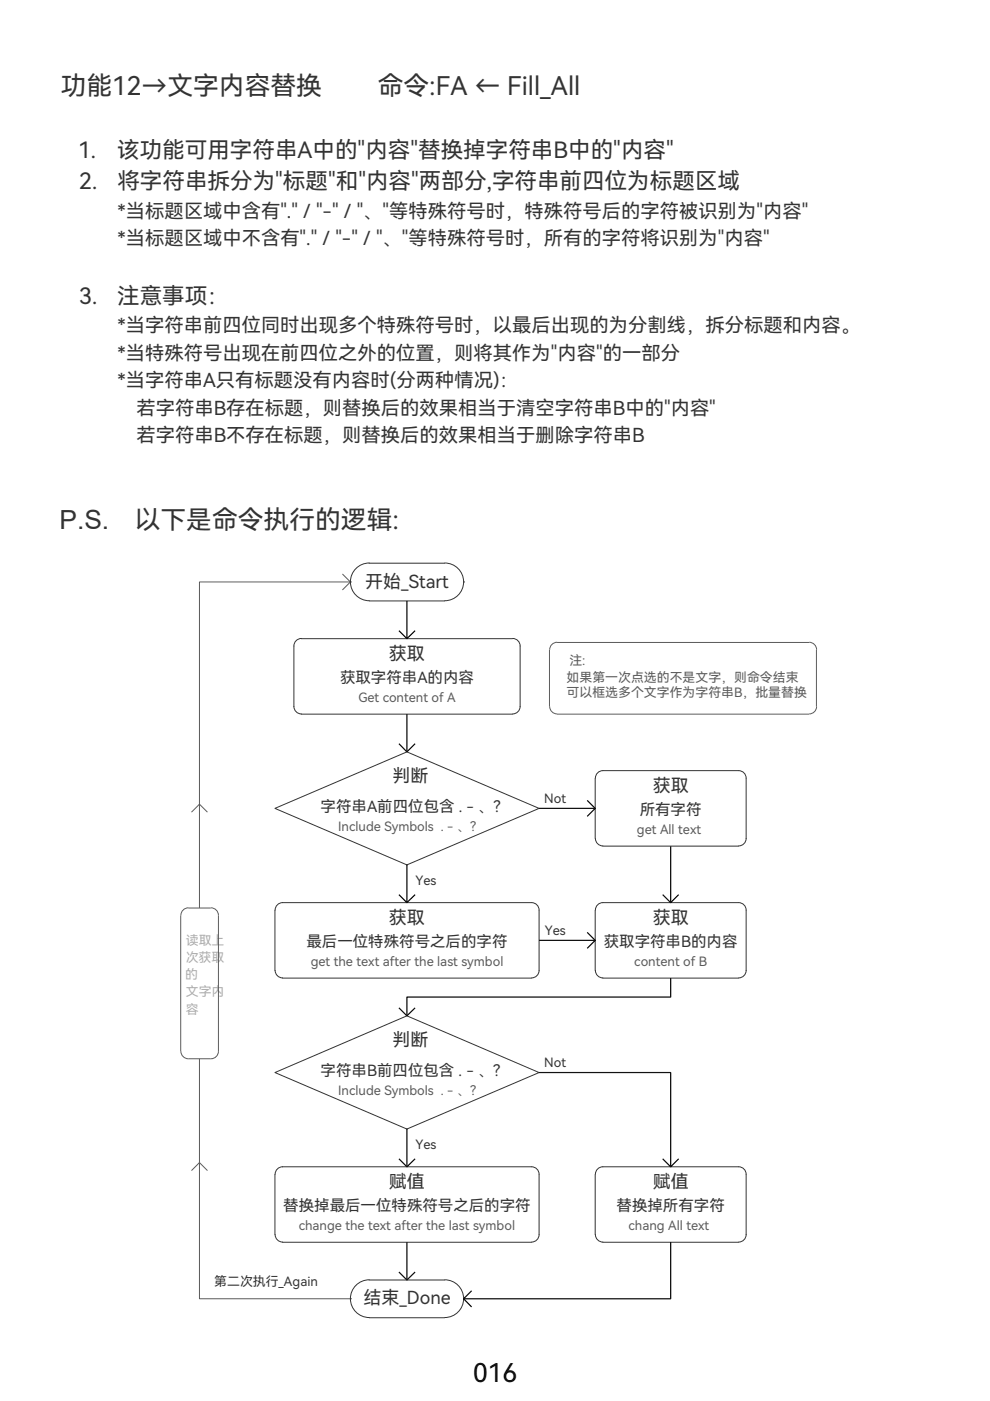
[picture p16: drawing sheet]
<svg xmlns="http://www.w3.org/2000/svg" width="210mm" height="297mm" viewBox="0 0 210 297" stroke-linecap="round" stroke-linejoin="round" font-family="sans-serif">
<defs><g id="words">
<text font-size="5.6" fill="#333" x="12.6" y="112.1">P.S.</text>
<g font-size="5.5" fill="#333">
<text x="12.9" y="20.1">功能12→文字内容替换</text>
<text x="80.1" y="20.1">命令:FA ← Fill_All</text>
<text x="28.6" y="112.1">以下是命令执行的逻辑:</text>
</g>
<text font-size="5.5" x="100.3" y="293.1">016</text>
<g font-size="4.8" fill="#333">
<text x="16.6" y="33.5">1.</text>
<text x="24.8" y="33.5">该功能可用字符串A中的&quot;内容&quot;替换掉字符串B中的&quot;内容&quot;</text>
<text x="16.8" y="40.1">2.</text>
<text x="24.9" y="40.1">将字符串拆分为&quot;标题&quot;和&quot;内容&quot;两部分,字符串前四位为标题区域</text>
<text x="16.8" y="64.4">3.</text>
<text x="24.8" y="64.4">注意事项：</text>
</g>
<g font-size="4.1" fill="#333">
<text x="24.9" y="46.1">*当标题区域中含有&quot;.&quot; / &quot;-&quot; / &quot;、&quot;等特殊符号时，特殊符号后的字符被识别为&quot;内容&quot;</text>
<text x="24.9" y="52">*当标题区域中不含有&quot;.&quot; / &quot;-&quot; / &quot;、&quot;等特殊符号时，所有的字符将识别为&quot;内容&quot;</text>
<text x="24.9" y="70.4">*当字符串前四位同时出现多个特殊符号时，以最后出现的为分割线，拆分标题和内容。</text>
<text x="24.9" y="76.3">*当特殊符号出现在前四位之外的位置，则将其作为&quot;内容&quot;的一部分</text>
<text x="24.9" y="82.1">*当字符串A只有标题没有内容时(分两种情况)：</text>
<text x="28.9" y="88">若字符串B存在标题，则替换后的效果相当于清空字符串B中的&quot;内容&quot;</text>
<text x="28.9" y="93.8">若字符串B不存在标题，则替换后的效果相当于删除字符串B</text>
</g>
<g font-size="3.8" fill="#333">
<text x="77.4" y="124.6">开始_Start</text>
<text x="82.5" y="139.9">获取</text>
<text x="83.2" y="165.8">判断</text>
<text x="138.4" y="167.9">获取</text>
<text x="82.5" y="195.9">获取</text>
<text x="138.4" y="195.9">获取</text>
<text x="83.2" y="221.8">判断</text>
<text x="82.5" y="251.9">赋值</text>
<text x="138.4" y="251.9">赋值</text>
<text x="77" y="276.5">结束_Done</text>
</g>
<g font-size="3.3" fill="#333">
<text x="72.1" y="144.7">获取字符串A的内容</text>
<text x="68" y="172.2">字符串A前四位包含 . - 、?</text>
<text x="135.6" y="172.7">所有字符</text>
<text x="65" y="200.7">最后一位特殊符号之后的字符</text>
<text x="128" y="200.7">获取字符串B的内容</text>
<text x="68" y="228.2">字符串B前四位包含 . - 、?</text>
<text x="60.1" y="256.7">替换掉最后一位特殊符号之后的字符</text>
<text x="130.7" y="256.7">替换掉所有字符</text>
</g>
<g font-size="2.7" fill="#5b5b5b">
<text x="120.7" y="141">注:</text>
<text x="76" y="148.7">Get content of A</text>
<text x="120.1" y="144.6">如果第一次点选的不是文字，则命令结束</text>
<text x="120.1" y="147.9">可以框选多个文字作为字符串B，批量替换</text>
<text x="71.7" y="176.2">Include Symbols . - 、？</text>
<text x="135" y="176.7">get All text</text>
<text x="65.9" y="204.7">get the text after the last symbol</text>
<text x="134.5" y="204.7">content of B</text>
<text x="71.7" y="232.1">Include Symbols . - 、？</text>
<text x="63.3" y="260.7">change the text after the last symbol</text>
<text x="133.3" y="260.7">chang All text</text>
</g>
<g font-size="2.7" fill="#333">
<text x="115.4" y="170.2">Not</text>
<text x="88.1" y="187.7">Yes</text>
<text x="115.5" y="198.2">Yes</text>
<text x="115.4" y="226.2">Not</text>
<text x="88.1" y="243.7">Yes</text>
<text x="45.4" y="272.7">第二次执行_Again</text>
</g>
<g font-size="2.7" fill="#adadad">
<text x="39.4" y="203.9">次获取</text>
<text x="39.4" y="200.3">读取上</text>
<text x="39.3" y="207.6">的</text>
<text x="39.4" y="211.2">文字内</text>
<text x="39.4" y="214.9">容</text>
</g>
</g></defs>
<!-- layer: D-12-Exist -->
<g fill="none" stroke="#5b5b5b" stroke-width=".21">
<path d="M72.6 121.7l1.7 1.7-1.7 1.7M74.3 123.4h-32v69.1M116.5 137.8v12M118.1 136.2h53.4M118.1 136.2a1.59 1.59 0 0 0-1.6 1.6M171.6 136.2a1.59 1.59 0 0 1 1.5 1.6M173.1 137.8v12M116.5 149.8a1.59 1.59 0 0 0 1.6 1.6M118.1 151.4h53.4M173.1 149.8a1.59 1.59 0 0 1-1.5 1.6M40.6 172.2l1.7-1.7 1.7 1.7M38.3 194.1v28.8"/>
<path d="M39.9 192.5h4.8M39.9 192.5a1.59 1.59 0 0 0-1.5 1.6M44.7 192.5a1.59 1.59 0 0 1 1.6 1.6M46.3 194.1v28.8a1.59 1.59 0 0 1-1.6 1.6M38.4 222.9a1.59 1.59 0 0 0 1.5 1.6M39.9 224.5h4.8M42.3 224.5v50.9h32M40.6 248.2l1.7-1.7 1.7 1.7"/>
</g>
<!-- layer: D-11-Border -->
<g fill="none" stroke="#333" stroke-width=".21">
<path d="M78.3 119.4h16M78.3 119.4a4 4 0 0 0-4 4 4 4 0 0 0 4 4M94.3 119.4a4 4 0 0 1 4 4 4 4 0 0 1-4 4M63.9 135.4h44.8M63.9 135.4a1.59 1.59 0 0 0-1.6 1.6v12.8a1.59 1.59 0 0 0 1.6 1.6M74.3 123.4h.1M78.3 127.4h16M98.3 123.4h.1M108.7 135.4a1.59 1.59 0 0 1 1.6 1.6v12.8a1.59 1.59 0 0 1-1.6 1.6M63.9 151.4h44.8M58.3 171.4l28-12 28 12-28 12zM126.2 165v12.8"/>
<path d="M126.2 177.8a1.59 1.59 0 0 0 1.6 1.6M127.8 163.4h28.8M127.8 179.4h28.8M127.8 163.4a1.59 1.59 0 0 0-1.6 1.6M156.6 163.4a1.59 1.59 0 0 1 1.6 1.6M158.2 165v12.8a1.59 1.59 0 0 1-1.6 1.6M58.3 193v12.8M58.3 193a1.59 1.59 0 0 1 1.6-1.6h52.8a1.59 1.59 0 0 1 1.6 1.6M114.3 193v12.7a1.59 1.59 0 0 1-1.6 1.6l-52.8 .1a1.68 1.68 0 0 1-1.6-1.7M126.2 193v12.8M127.8 191.4h28.8M127.8 191.4a1.59 1.59 0 0 0-1.6 1.6"/>
<path d="M156.6 191.4a1.59 1.59 0 0 1 1.6 1.6M158.2 193v12.7a1.59 1.59 0 0 1-1.6 1.6M126.2 205.7a1.59 1.59 0 0 0 1.6 1.6M127.8 207.4h28.8M58.3 227.4l28-12 28 12-28 12zM58.3 249v12.8M58.3 249a1.59 1.59 0 0 1 1.6-1.6h52.8a1.59 1.59 0 0 1 1.6 1.6v12.8M126.2 249v12.8M127.8 247.4h28.8M127.8 247.4a1.59 1.59 0 0 0-1.6 1.6M156.6 247.4a1.59 1.59 0 0 1 1.6 1.6v12.8M58.3 261.8a1.59 1.59 0 0 0 1.6 1.5"/>
<path d="M59.9 263.4h52.8M74.3 275.4h.1M74.3 275.3a4 4 0 0 0 4 4M78.3 271.4h16M78.3 279.4h16M78.3 271.3a4 4 0 0 0-4 4M94.3 271.3a4 4 0 0 1 4 4M98.3 275.3a4 4 0 0 1-4 4M98.3 275.4h.1M114.3 261.8a1.59 1.59 0 0 1-1.6 1.5M126.2 261.8a1.59 1.59 0 0 0 1.6 1.5M127.8 263.4h28.8"/>
<path d="M158.2 261.8a1.59 1.59 0 0 1-1.6 1.5"/>
</g>
<!-- layer: D-03-SymStd -->
<g fill="none" stroke="#000" stroke-width=".25">
<path d="M84.6 133.7l1.7 1.7 1.7-1.7M86.3 127.4v8M84.6 157.7l1.7 1.7 1.7-1.7M86.3 151.4v8M114.3 171.4h11.9M124.5 169.7l1.7 1.7-1.7 1.7M142.2 179.4v12M84.6 189.7l1.7 1.7 1.7-1.7M86.3 183.4v8M114.3 199.4h11.9M124.5 197.7l1.7 1.7-1.7 1.7M140.5 189.7l1.7 1.7 1.7-1.7"/>
<path d="M84.6 213.7l1.7 1.7 1.7-1.7M142.2 207.4v4h-55.9v4M86.3 239.4v8M114.3 227.4h27.9v20M84.6 245.7l1.7 1.7 1.7-1.7M140.5 245.7l1.7 1.7 1.7-1.7M84.6 269.7l1.7 1.7 1.7-1.7M86.3 263.4v8M100 273.7l-1.7 1.7 1.7 1.7M142.2 263.4v12h-43.9"/>
</g>
<use href="#words"/>
</svg>
